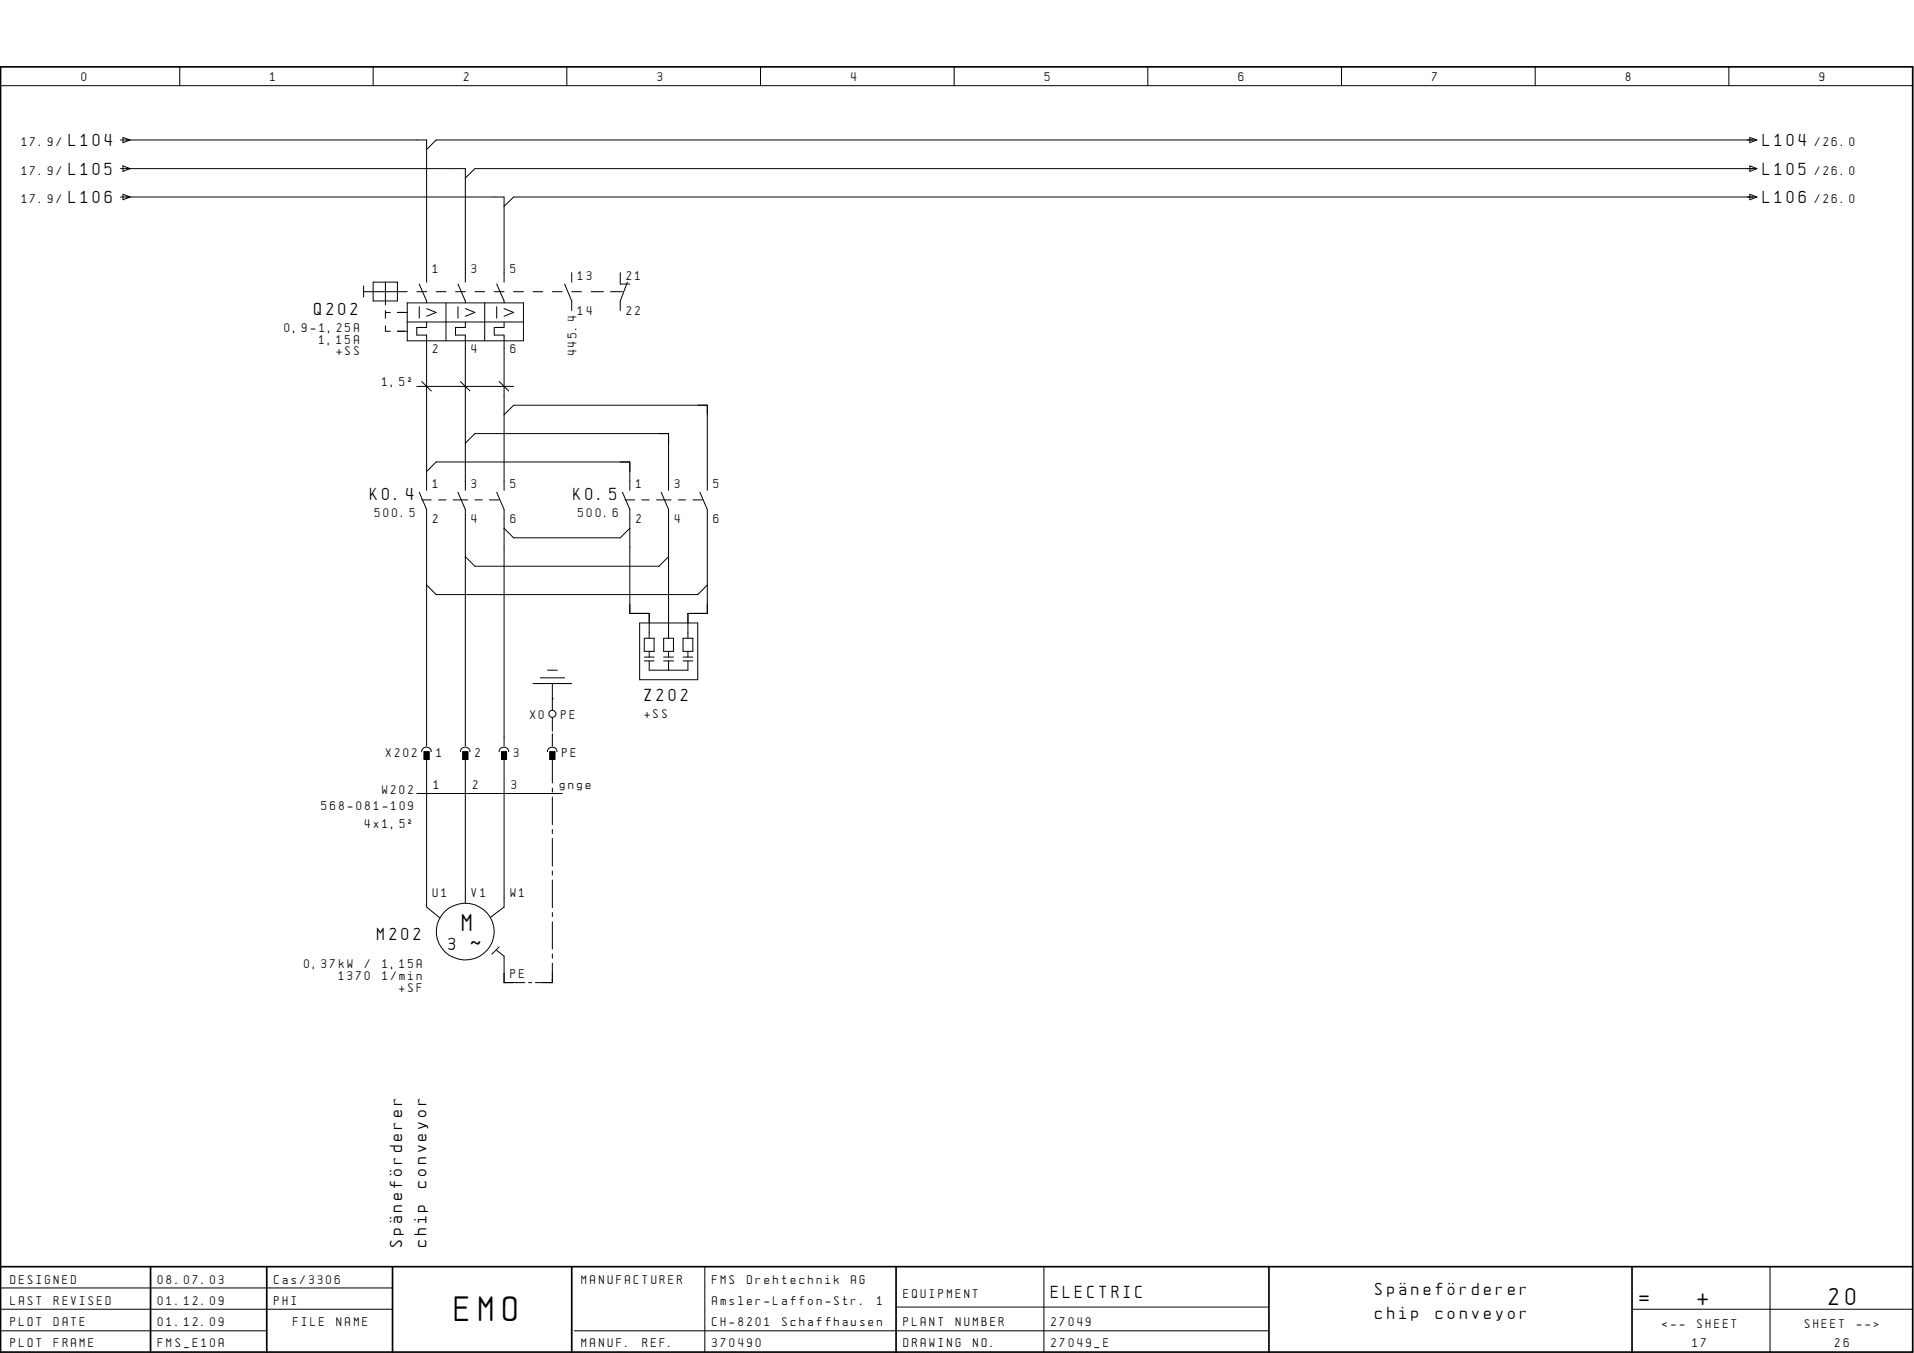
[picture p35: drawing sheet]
<svg xmlns="http://www.w3.org/2000/svg" width="297mm" height="210mm" viewBox="0 0 297 210" stroke-linecap="round" stroke-linejoin="round" font-family="sans-serif">
<defs><g id="words">
<text font-size="4.4" x="70.6" y="205">EMO</text>
<g font-size="3">
<text x="71.7" y="144.4">M</text>
<text x="73.1" y="148.7">~</text>
<text x="254.4" y="202.4">=</text>
<text x="263.4" y="202.4">+</text>
<text x="283.8" y="202.4">20</text>
</g>
<g font-size="2.2">
<text x="10.7" y="22.7">L104</text>
<text x="273.6" y="22.7">L104</text>
<text x="10.7" y="27.1">L105</text>
<text x="273.6" y="27.1">L105</text>
<text x="10.7" y="31.5">L106</text>
<text x="273.6" y="31.5">L106</text>
<text x="48.8" y="48.9">Q202</text>
<text x="57.4" y="77.6">K0.4</text>
<text x="89" y="77.6">K0.5</text>
<text x="100" y="108.8">Z202</text>
<text x="58.5" y="145.8">M202</text>
<text x="69.6" y="147.4">3</text>
<text x="66.2" y="184.3" transform="rotate(-90 66.2 184.3)">conveyor</text>
<text x="62.4" y="193.5" transform="rotate(-90 62.4 193.5)">Sp„nef”rderer</text>
<text x="66.2" y="193.5" transform="rotate(-90 66.2 193.5)">chip</text>
<text x="163.1" y="201.3">ELECTRIC</text>
<text x="213.4" y="201">Sp„nef”rderer</text>
<text x="213.4" y="204.6">chip</text>
<text x="222.8" y="204.6">conveyor</text>
</g>
<g font-size="1.6">
<text x="12.7" y="12.6">0</text>
<text x="41.9" y="12.6">1</text>
<text x="72" y="12.6">2</text>
<text x="102.1" y="12.6">3</text>
<text x="132.1" y="12.6">4</text>
<text x="162.1" y="12.6">5</text>
<text x="192.2" y="12.6">6</text>
<text x="222.2" y="12.6">7</text>
<text x="252.3" y="12.6">8</text>
<text x="282.4" y="12.6">9</text>
<text x="3.4" y="22.7">17.9/</text>
<text x="281.6" y="22.7">/26.0</text>
<text x="3.4" y="27.1">17.9/</text>
<text x="281.6" y="27.1">/26.0</text>
<text x="3.4" y="31.5">17.9/</text>
<text x="281.6" y="31.5">/26.0</text>
<text x="67.2" y="42.3">1</text>
<text x="73.2" y="42.3">3</text>
<text x="79.2" y="42.3">5</text>
<text x="89.7" y="43.4">13</text>
<text x="97.2" y="43.4">21</text>
<text x="44.1" y="51.5">0,9-1,25A</text>
<text x="49.5" y="53.3">1,15A</text>
<text x="89.7" y="48.9">14</text>
<text x="97.2" y="48.9">22</text>
<text x="52.2" y="55.1">+SS</text>
<text x="59.3" y="59.9">1,5ý</text>
<text x="67.2" y="54.7">2</text>
<text x="73.2" y="54.7">4</text>
<text x="79.2" y="54.7">6</text>
<text x="89.4" y="55.1" transform="rotate(-90 89.4 55.1)">445.4</text>
<text x="67.2" y="75.7">1</text>
<text x="73.2" y="75.7">3</text>
<text x="79.2" y="75.7">5</text>
<text x="98.7" y="75.7">1</text>
<text x="104.7" y="75.7">3</text>
<text x="110.7" y="75.7">5</text>
<text x="58.2" y="80.1">500.5</text>
<text x="67.2" y="81.2">2</text>
<text x="73.2" y="81.2">4</text>
<text x="79.2" y="81.2">6</text>
<text x="89.7" y="80.1">500.6</text>
<text x="98.7" y="81.2">2</text>
<text x="104.7" y="81.2">4</text>
<text x="110.7" y="81.2">6</text>
<text x="82.3" y="111.6">X0</text>
<text x="87.1" y="111.6">PE</text>
<text x="100" y="111.3">+SS</text>
<text x="59.9" y="117.4">X202</text>
<text x="67.7" y="117.4">1</text>
<text x="73.7" y="117.4">2</text>
<text x="79.8" y="117.4">3</text>
<text x="87.2" y="117.4">PE</text>
<text x="49.9" y="125.7">568-081-109</text>
<text x="59.3" y="123.1">W202</text>
<text x="67.3" y="122.4">1</text>
<text x="73.4" y="122.4">2</text>
<text x="79.4" y="122.4">3</text>
<text x="86.9" y="122.4">gnge</text>
<text x="56.6" y="128.4">4x1,5ý</text>
<text x="67.2" y="139.2">U1</text>
<text x="73.2" y="139.2">V1</text>
<text x="79.2" y="139.2">W1</text>
<text x="47.2" y="150.2">0,37kW</text>
<text x="52.6" y="152.1">1370</text>
<text x="56.6" y="150.2">/</text>
<text x="59.3" y="152.1">1/min</text>
<text x="59.3" y="150.2">1,15A</text>
<text x="62" y="153.9">+SF</text>
<text x="79.2" y="151.7">PE</text>
<text x="1.6" y="199.1">DESIGNED</text>
<text x="1.6" y="202.4">LAST</text>
<text x="8.4" y="202.4">REVISED</text>
<text x="24.5" y="199.1">08.07.03</text>
<text x="24.5" y="202.4">01.12.09</text>
<text x="42.5" y="199.1">Cas/3306</text>
<text x="42.5" y="202.4">PHI</text>
<text x="90.3" y="199.1">MANUFACTURER</text>
<text x="110.5" y="202.4">Amsler-Laffon-Str.</text>
<text x="110.5" y="199.1">FMS</text>
<text x="115.9" y="199.1">Drehtechnik</text>
<text x="132.1" y="199.1">AG</text>
<text x="136.1" y="202.4">1</text>
<text x="140.2" y="201.3">EQUIPMENT</text>
<text x="1.6" y="205.7">PLOT</text>
<text x="1.6" y="209">PLOT</text>
<text x="8.4" y="205.7">DATE</text>
<text x="8.4" y="209">FRAME</text>
<text x="24.5" y="205.7">01.12.09</text>
<text x="24.5" y="209">FMS_E10A</text>
<text x="45.5" y="205.7">FILE</text>
<text x="52.2" y="205.7">NAME</text>
<text x="90.3" y="209">MANUF.</text>
<text x="99.7" y="209">REF.</text>
<text x="110.5" y="209">370490</text>
<text x="110.5" y="205.7">CH-8201</text>
<text x="121.4" y="205.7">Schaffhausen</text>
<text x="140.2" y="205.7">PLANT</text>
<text x="140.2" y="209">DRAWING</text>
<text x="148.3" y="205.7">NUMBER</text>
<text x="151" y="209">NO.</text>
<text x="163.1" y="205.7">27049</text>
<text x="163.1" y="209">27049_E</text>
<text x="258" y="206.1">&lt;--</text>
<text x="262.7" y="209">17</text>
<text x="263.4" y="206.1">SHEET</text>
<text x="280.1" y="206.1">SHEET</text>
<text x="284.8" y="209">26</text>
<text x="288.2" y="206.1">--&gt;</text>
</g>
</g></defs>
<g fill="none" stroke="#000" stroke-width=".16">
<path d="M.1 13.3h296.7M27.9 10.4v2.9M57.9 10.4v2.9M88 10.4v2.9M118 10.4v2.9M148.1 10.4v2.9M178.1 10.4v2.9M208.2 10.4v2.9M238.2 10.4v2.9M268.3 10.4v2.9M18.7 21.7h47.5v22.1M18.7 26.2h53.5v17.6"/>
<path d="M18.7 30.6h59.5v13.2M19.1 21.3l1.1 .4-1.1 .4zM19.1 25.7l1.1 .5-1.1 .4zM19.1 30.1l1.1 .5-1.1 .4zM271.6 21.3l1.1 .4-1.1 .4zM271.6 25.7l1.1 .5-1.1 .4zM271.6 30.1l1.1 .5-1.1 .4zM272.6 21.7h-204.9l-1.5 1.5M272.6 26.2h-198.9l-1.5 1.4M272.6 30.6h-192.9l-1.5 1.4M56.4 45.3h6.8M56.4 44.4v1.7"/>
<path d="M57.9 43.8h3.8v2.9h-3.8zM59.8 48.5h.8M59.8 50.5v.9h.8M59.8 43.8v3.5M59.8 48.2v1.2M61.7 48.5h1.5M61.7 51.4h1.5M63.2 47h18v5.9h-18zM63.2 50h18M64.7 59.9h15M64.7 45.3h1.5M65.1 44.1l1.1 2.6v.3"/>
<path d="M65.1 47.6v1.8M65.4 59.2l1.5 1.5M66.2 50v.8h-1.5v1.2h1.5v24.1M66.2 47.9l1.5 .6-1.5 .6M67.7 45.3h1.5M69.2 47v5.9M70.7 45.3h1.5M71.1 44.1l1.1 2.6v.3M71.1 47.6v1.8M71.5 59.2l1.4 1.5M72.2 50v.8h-1.5v1.2h1.5v24.1M72.2 47.9l1.5 .6-1.5 .6"/>
<path d="M73.7 45.3h1.5M75.2 47v5.9M76.7 45.3h1.5M77.1 44.1l1.1 2.6v.3M77.1 47.6v1.8M77.5 59.2l1.4 1.5M78.2 50v.8h-1.5v1.2h1.5v24.1M78.2 47.9l1.5 .6-1.5 .6M79.7 45.3h1.5M82.7 45.3h1.5M85.7 45.3h1.5M87.6 44.1l1.1 2.6v1.5"/>
<path d="M88.7 45.3h1.6M88.7 42.3v1.5M91.7 45.3h1.9M94.7 45.3h1.9M96.3 42.3v1.8h1.4M97.4 43.8l-1.1 2.9v1.5M65.1 76.4l1.1 2.6v36.7M65.4 77.6h1.5M66.2 73.2l1.5-1.5h30v4.4M68.1 77.6h1.1M70.3 77.6h2.3M71.1 76.4l1.1 2.6v36.7"/>
<path d="M72.2 68.7l1.5-1.4h30.1v8.8M73.7 77.6h1.1M75.9 77.6h1.6M77.1 76.4l1.1 2.6v36.7M78.2 64.3l1.5-1.4h30.1v13.2M96.6 76.4l1.1 2.6v16.2h3v3.8M97 77.6h1.5M99.6 77.6h1.1M101.9 77.6h2.2M102.6 76.4l1.2 2.6v20M105.3 77.6h1.1M107.5 77.6h1.5"/>
<path d="M108.6 76.4l1.2 2.6v16.2h-3v3.8M66.2 90.8l1.5 1.4h40.6l1.5-1.4M72.2 86.4l1.5 1.4h28.6l1.5-1.4M78.2 82l1.5 1.4h16.6l1.4-1.4M99.3 96.6h9v8.9h-9zM100 99h1.5v2h-1.5zM103 99h1.5v2h-1.5zM106 99h1.5v2h-1.5zM65.4 116.6a.74 .74 0 0 1 .8-.7 .74 .74 0 0 1 .7 .7M65.8 116.6h.8v1.2h-.8zM66.2 117.2v23.5l2.1 1.7M71.5 116.6a.74 .74 0 0 1 .7-.7 .74 .74 0 0 1 .7 .7"/>
<path d="M71.8 116.6h.8v1.2h-.8zM72.2 117.2v22.9M77.5 116.6a.74 .74 0 0 1 .7-.7 .74 .74 0 0 1 .7 .7M77.8 116.6h.8v1.2h-.8zM78.2 117.2v23.5l-2.1 1.6M82.7 106h6M83.9 105.2h3.7M85 116.6a.74 .74 0 0 1 .7-.7 .74 .74 0 0 1 .7 .7M85 104h1.5M85.3 116.6h.8v1.2h-.8zM85.7 108.4h.1M85.7 106v4.2"/>
<path d="M85.7 111.3v2.2M85.7 113.8v1.9M85.7 117.2v4.3M100 101.9h1.5M100 102.5h1.5M100.7 101v.9M100.7 102.5v1.5h6.1v-1.5M103 101.9h1.5M103 102.5h1.5M103.8 101v.9M103.8 102.5v1.5M106 101.9h1.5"/>
<path d="M106 102.5h1.5M106.8 101v.9M64.7 123.1h22.5M85.7 122.3v.6M85.7 123.7v4.2M85.7 128.7v.6M85.7 130.1v4.3M85.7 135.1v.7M85.7 136.5v4.3M69.1 141.4a4.4 4.4 0 0 1 7.1 1.1 4.4 4.4 0 0 1-3.4 6.4 4.4 4.4 0 0 1-4.6-2.4 4.4 4.4 0 0 1 .9-5.1zM77.1 147.4l1.1 .9v4.1M77.5 146.9l-1.2 1.1"/>
<path d="M78.2 152.4h.1M78.2 152.4h3.2M82 152.4h.5M85.7 141.6v.6M85.7 143v4.2M85.7 148v.7M85.7 149.4v3h-2.6M.1 199.8h60.8M109.4 196.5v13.3M162 196.5v13.3M274.7 196.5v13.3M.1 203.1h60.8"/>
<path d="M.1 206.5h41.3M89.1 206.5h107.8M139.1 202.8h57.8M253.3 203.1h43.5"/>
<circle cx="85.7" cy="110.8" r=".55"/>
</g>
<path d="M.1 10.4h296.7v199.4h-296.7zM.1 196.5h296.7M23.4 196.5v13.3M41.4 196.5v13.3M60.9 196.5v13.3M88.7 196.5v13.3M139.1 196.5v13.3M196.9 196.5v13.3M253.3 196.5v13.3" fill="none" stroke="#000" stroke-width=".26"/>
<path d="M65.8 116.6h.8v1.2h-.8zM71.8 116.6h.8v1.2h-.8zM77.8 116.6h.8v1.2h-.8zM85.3 116.6h.8v1.2h-.8z" fill="#000"/>
<use href="#words"/>
</svg>
